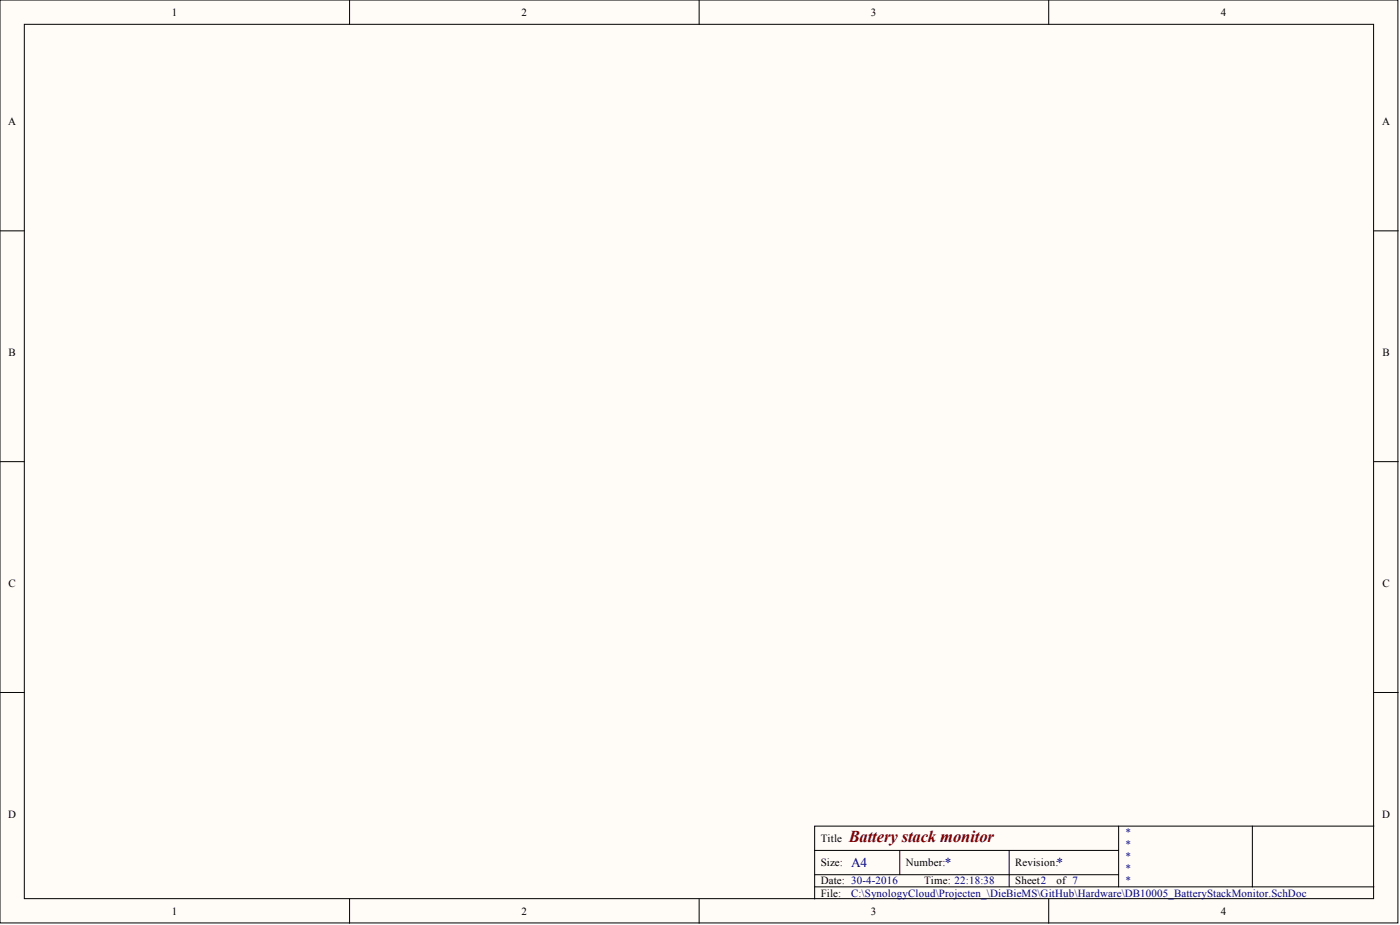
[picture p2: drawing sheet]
<svg xmlns="http://www.w3.org/2000/svg" width="292mm" height="193mm" viewBox="0 0 292 193" stroke-linecap="round" stroke-linejoin="round" font-family="sans-serif">
<defs><g id="words">
<text font-size="3.5" fill="#800000" x="177.1" y="175.6">Battery stack monitor</text>
<g font-size="2.8" fill="#000080">
<text x="177.6" y="180.9">A4</text>
<text x="197.1" y="180.9">*</text>
<text x="220.5" y="180.9">*</text>
</g>
<g font-size="2.3">
<text x="35.9" y="3.3">1</text>
<text x="108.8" y="3.3">2</text>
<text x="181.7" y="3.3">3</text>
<text x="254.7" y="3.3">4</text>
<text x="1.7" y="26.1">A</text>
<text x="288.4" y="26.1">A</text>
<text x="1.8" y="74.3">B</text>
<text x="288.4" y="74.3">B</text>
<text x="1.8" y="122.4">C</text>
<text x="288.4" y="122.4">C</text>
<text x="1.7" y="170.6">D</text>
<text x="288.4" y="170.6">D</text>
<text x="171.2" y="175.6">Title</text>
<text x="171.2" y="180.7">Size:</text>
<text x="171.2" y="184.5">Date: 30-4-2016</text>
<text x="189" y="180.7">Number:</text>
<text x="192.8" y="184.5">Time: 22:18:38</text>
<text x="211.8" y="180.7">Revision:</text>
<text x="211.8" y="184.5">Sheet2</text>
<text x="220.5" y="184.5">of 7</text>
<text x="35.9" y="190.8">1</text>
<text x="108.8" y="190.8">2</text>
<text x="171.2" y="187">File:</text>
<text x="181.7" y="190.8">3</text>
<text x="254.7" y="190.8">4</text>
</g>
<g font-size="2.3" fill="#000080">
<text x="234.7" y="174.4">*</text>
<text x="234.7" y="176.9">*</text>
<text x="234.7" y="179.4">*</text>
<text x="234.7" y="182">*</text>
<text x="234.7" y="184.5">*</text>
<text x="177.6" y="187">C:\SynologyCloud\Projecten_\DieBieMS\GitHub\Hardware\DB10005_BatteryStackMonitor.SchDoc</text>
</g>
</g></defs>
<g fill="#fffcf8" stroke="#000" stroke-width=".21">
<path d="M0 0h291.7v192.5h-291.7z"/>
<path d="M5.1 5.1h281.5v182.4h-281.5z"/>
</g>
<g fill="none" stroke="#000" stroke-width=".21">
<path d="M72.9 0v5.1M145.9 0v5.1M218.8 0v5.1M0 48.2h5.1M286.7 48.2h5M0 96.3h5.1M286.7 96.3h5M0 144.5h5.1M286.7 144.5h5M170 177.4h63.4M187.7 177.4v5.1M210.6 177.4v7.6"/>
<path d="M233.4 172.3v12.7M261.3 172.3h-91.3v15.2M286.7 172.3h-25.4v12.7M72.9 187.5v5.1M145.9 187.5v5.1M170 185h116.7M170 182.5h63.4M218.8 187.5v5.1"/>
</g>
<use href="#words"/>
</svg>
